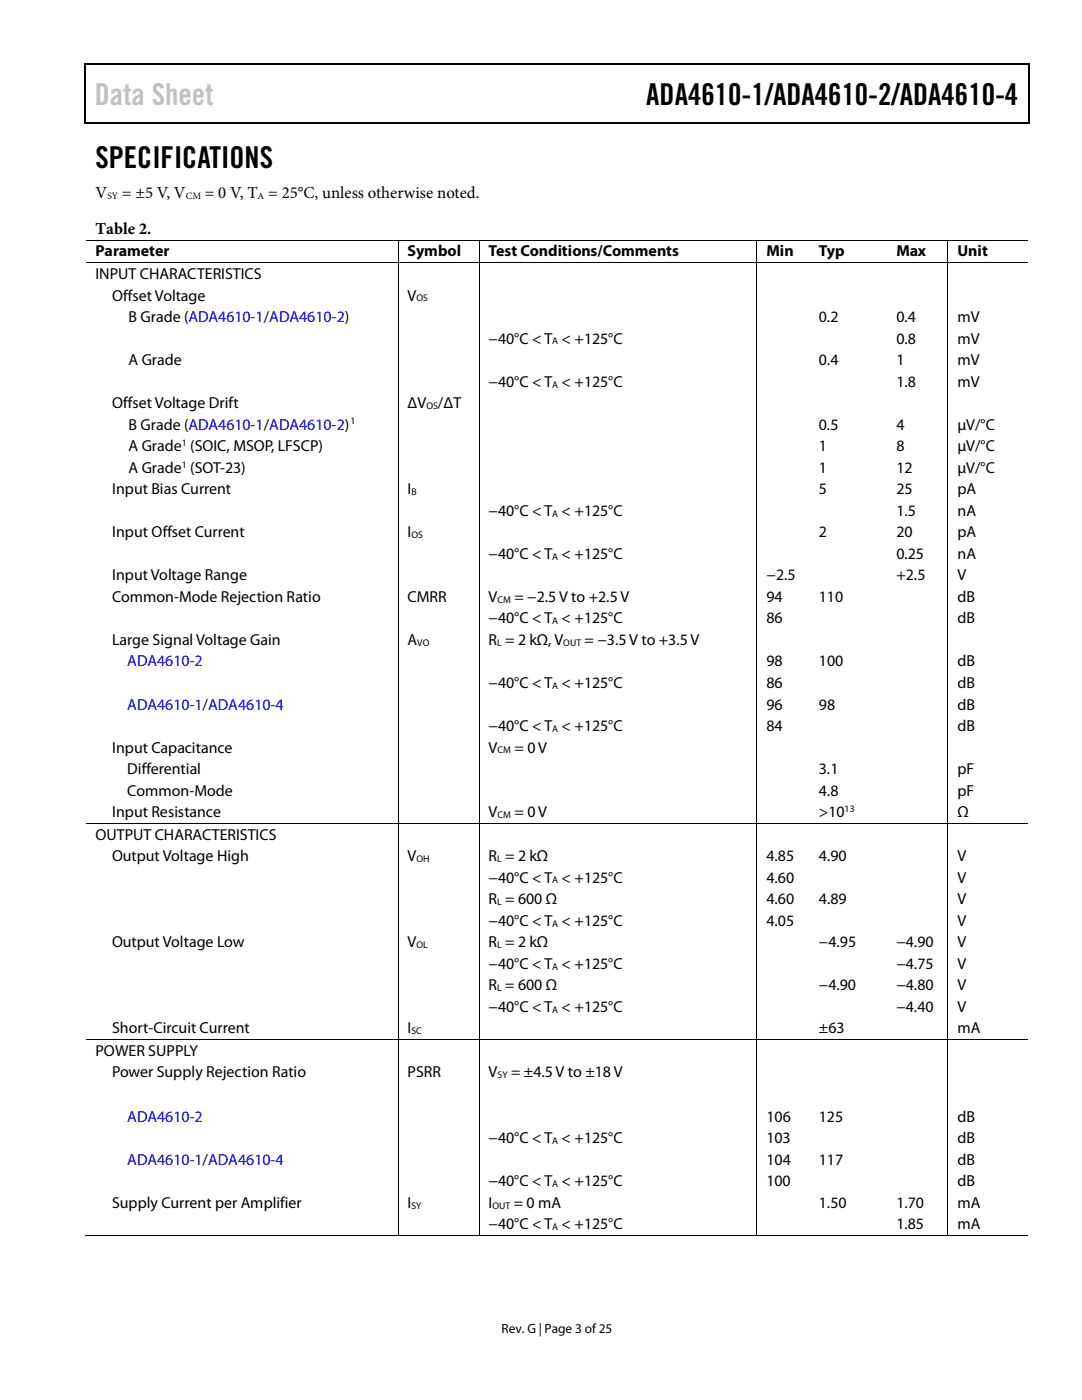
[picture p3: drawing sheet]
<svg xmlns="http://www.w3.org/2000/svg" width="216mm" height="279mm" viewBox="0 0 216 279" stroke-linecap="round" stroke-linejoin="round" font-family="sans-serif">
<defs><g id="words">
<text font-size="6" fill="#c1c1c1" x="18.9" y="20.9">Data Sheet</text>
<g font-size="6">
<text x="128.9" y="20.9">ADA4610-1/ADA4610-2/ADA4610-4</text>
<text x="19" y="33.6">SPECIFICATIONS</text>
</g>
<g font-size="3.3">
<text x="19" y="39.5">V</text>
<text x="24.3" y="39.5">= ±5 V, V</text>
<text x="40.9" y="39.5">= 0 V, T = 25°C, unless otherwise noted.</text>
<text x="19" y="46.7">Table 2.</text>
</g>
<g font-size="3.2">
<text x="19" y="51.2">Parameter</text>
<text x="81.3" y="51.2">Symbol</text>
<text x="97.5" y="51.2">Test Conditions/Comments</text>
<text x="152.9" y="51.2">Min</text>
<text x="163.4" y="51.2">Typ</text>
<text x="178.9" y="51.2">Max</text>
<text x="191" y="51.2">Unit</text>
<text x="19" y="55.7">INPUT CHARACTERISTICS</text>
<text x="22.4" y="60">Offset Voltage</text>
<text x="81.3" y="60">V</text>
<text x="25.7" y="64.3">B Grade (ADA4610-1/ADA4610-2)</text>
<text x="163.4" y="64.3">0.2</text>
<text x="178.9" y="64.3">0.4</text>
<text x="191.1" y="64.3">mV</text>
<text x="97.5" y="68.6">−40°C &lt; T &lt; +125°C</text>
<text x="178.9" y="68.6">0.8</text>
<text x="191" y="68.6">mV</text>
<text x="25.7" y="72.9">A Grade</text>
<text x="97.5" y="77.2">−40°C &lt; T &lt; +125°C</text>
<text x="163.4" y="72.9">0.4</text>
<text x="178.9" y="72.9">1</text>
<text x="178.9" y="77.2">1.8</text>
<text x="191" y="72.9">mV</text>
<text x="191" y="77.2">mV</text>
<text x="22.4" y="81.4">Offset Voltage Drift</text>
<text x="81.3" y="81.4">ΔV</text>
<text x="87.4" y="81.4">/ΔT</text>
<text x="25.7" y="85.8">B Grade (ADA4610-1/ADA4610-2)</text>
<text x="163.4" y="85.8">0.5</text>
<text x="178.9" y="85.8">4</text>
<text x="191.1" y="85.8">µV/°C</text>
<text x="25.7" y="90">A Grade (SOIC, MSOP, LFSCP)</text>
<text x="25.7" y="94.4">A Grade (SOT-23)</text>
<text x="163.4" y="94.4">1</text>
<text x="163.4" y="90">1</text>
<text x="178.9" y="94.4">12</text>
<text x="178.9" y="90">8</text>
<text x="191" y="94.4">µV/°C</text>
<text x="191" y="90">µV/°C</text>
<text x="22.4" y="98.6">Input Bias Current</text>
<text x="81.3" y="98.6">I</text>
<text x="163.4" y="98.6">5</text>
<text x="178.9" y="98.6">25</text>
<text x="191.1" y="98.6">pA</text>
<text x="22.4" y="107.2">Input Offset Current</text>
<text x="81.3" y="107.2">I</text>
<text x="97.5" y="103">−40°C &lt; T &lt; +125°C</text>
<text x="163.4" y="107.2">2</text>
<text x="178.9" y="103">1.5</text>
<text x="178.9" y="107.2">20</text>
<text x="191" y="103">nA</text>
<text x="191.1" y="107.2">pA</text>
<text x="97.5" y="111.5">−40°C &lt; T &lt; +125°C</text>
<text x="178.9" y="111.5">0.25</text>
<text x="191" y="111.5">nA</text>
<text x="22.4" y="115.8">Input Voltage Range</text>
<text x="152.9" y="115.8">−2.5</text>
<text x="178.9" y="115.8">+2.5</text>
<text x="191" y="115.8">V</text>
<text x="22.4" y="120.1">Common-Mode Rejection Ratio</text>
<text x="81.3" y="120.1">CMRR</text>
<text x="97.5" y="124.4">−40°C &lt; T &lt; +125°C</text>
<text x="97.5" y="120.1">V</text>
<text x="102.7" y="120.1">= −2.5V to +2.5 V</text>
<text x="152.9" y="120.1">94</text>
<text x="152.9" y="124.4">86</text>
<text x="163.4" y="120.1">110</text>
<text x="191" y="120.1">dB</text>
<text x="191.1" y="124.4">dB</text>
<text x="22.4" y="128.7">Large Signal Voltage Gain</text>
<text x="81.3" y="128.7">A</text>
<text x="97.5" y="128.7">R = 2 kΩ, V</text>
<text x="116.6" y="128.7">= −3.5V to +3.5V</text>
<text x="97.5" y="137.3">−40°C &lt; T &lt; +125°C</text>
<text x="152.9" y="137.3">86</text>
<text x="153" y="133">98</text>
<text x="163.4" y="133">100</text>
<text x="191.1" y="133">dB</text>
<text x="191.1" y="137.3">dB</text>
<text x="153" y="141.6">96</text>
<text x="163.4" y="141.6">98</text>
<text x="191.1" y="141.6">dB</text>
<text x="97.5" y="145.9">−40°C &lt; T &lt; +125°C</text>
<text x="152.9" y="145.9">84</text>
<text x="191.1" y="145.9">dB</text>
<text x="22.4" y="150.2">Input Capacitance</text>
<text x="25.4" y="154.5">Differential</text>
<text x="97.5" y="150.2">V</text>
<text x="102.7" y="150.2">= 0 V</text>
<text x="163.4" y="154.5">3.1</text>
<text x="191.1" y="154.5">pF</text>
<text x="25.4" y="158.8">Common-Mode</text>
<text x="163.4" y="158.8">4.8</text>
<text x="191.1" y="158.8">pF</text>
<text x="19" y="167.6">OUTPUT CHARACTERISTICS</text>
<text x="22.4" y="163.1">Input Resistance</text>
<text x="97.5" y="163.1">V</text>
<text x="102.7" y="163.1">= 0 V</text>
<text x="163.4" y="163.1">&gt;10</text>
<text x="191" y="163.1">Ω</text>
<text x="22.4" y="171.9">Output Voltage High</text>
<text x="81.3" y="171.9">V</text>
<text x="97.5" y="171.9">R = 2 kΩ</text>
<text x="153" y="171.9">4.85</text>
<text x="163.4" y="171.9">4.90</text>
<text x="191.1" y="171.9">V</text>
<text x="97.5" y="176.1">−40°C &lt; T &lt; +125°C</text>
<text x="152.9" y="176.1">4.60</text>
<text x="191.1" y="176.1">V</text>
<text x="97.5" y="180.5">R = 600 Ω</text>
<text x="97.5" y="184.7">−40°C &lt; T &lt; +125°C</text>
<text x="152.9" y="184.7">4.05</text>
<text x="153" y="180.5">4.60</text>
<text x="163.4" y="180.5">4.89</text>
<text x="191.1" y="184.7">V</text>
<text x="191.1" y="180.5">V</text>
<text x="22.4" y="189.1">Output Voltage Low</text>
<text x="81.3" y="189.1">V</text>
<text x="97.5" y="189.1">R = 2 kΩ</text>
<text x="163.4" y="189.1">−4.95</text>
<text x="178.9" y="189.1">−4.90</text>
<text x="191.1" y="189.1">V</text>
<text x="97.5" y="193.3">−40°C &lt; T &lt; +125°C</text>
<text x="97.5" y="197.6">R = 600 Ω</text>
<text x="163.4" y="197.6">−4.90</text>
<text x="178.9" y="193.3">−4.75</text>
<text x="178.9" y="197.6">−4.80</text>
<text x="191" y="193.3">V</text>
<text x="191.1" y="197.6">V</text>
<text x="97.5" y="201.9">−40°C &lt; T &lt; +125°C</text>
<text x="178.9" y="201.9">−4.40</text>
<text x="191" y="201.9">V</text>
<text x="22.4" y="206.2">Short-Circuit Current</text>
<text x="81.3" y="206.2">I</text>
<text x="163.4" y="206.2">±63</text>
<text x="191.1" y="206.2">mA</text>
<text x="19" y="210.7">POWER SUPPLY</text>
<text x="22.4" y="215">Power Supply Rejection Ratio</text>
<text x="81.3" y="215">PSRR</text>
<text x="97.5" y="215">V</text>
<text x="102" y="215">= ±4.5 V to ±18 V</text>
<text x="153" y="223.9">106</text>
<text x="163.4" y="223.9">125</text>
<text x="191" y="223.9">dB</text>
<text x="97.5" y="228.2">−40°C &lt; T &lt; +125°C</text>
<text x="152.9" y="228.2">103</text>
<text x="153" y="232.5">104</text>
<text x="163.4" y="232.5">117</text>
<text x="191" y="228.2">dB</text>
<text x="191" y="232.5">dB</text>
<text x="97.5" y="236.8">−40°C &lt; T &lt; +125°C</text>
<text x="152.9" y="236.8">100</text>
<text x="191" y="236.8">dB</text>
<text x="22.4" y="241.1">Supply Current per Amplifier</text>
<text x="81.3" y="241.1">I</text>
<text x="97.5" y="245.4">−40°C &lt; T &lt; +125°C</text>
<text x="97.5" y="241.1">I</text>
<text x="102.5" y="241.1">= 0 mA</text>
<text x="163.4" y="241.1">1.50</text>
<text x="178.9" y="241.1">1.70</text>
<text x="178.9" y="245.4">1.85</text>
<text x="191" y="241.1">mA</text>
<text x="191" y="245.4">mA</text>
</g>
<g font-size="3.2" fill="#00f">
<text x="25.4" y="133">ADA4610-2</text>
<text x="25.4" y="141.6">ADA4610-1/ADA4610-4</text>
<text x="25.4" y="223.9">ADA4610-2</text>
<text x="25.4" y="232.5">ADA4610-1/ADA4610-4</text>
</g>
<text font-size="2.7" x="100.1" y="266">Rev. G | Page 3 of25</text>
<g font-size="1.9">
<text x="21.4" y="39.7">SY</text>
<text x="37.1" y="39.7">CM</text>
<text x="51.4" y="39.7">A</text>
<text x="83.1" y="60.2">OS</text>
<text x="110.2" y="68.7">A</text>
<text x="110.2" y="77.3">A</text>
<text x="85.1" y="81.6">OS</text>
<text x="36.3" y="89">1</text>
<text x="69.9" y="84.7">1</text>
<text x="36.3" y="93.3">1</text>
<text x="82.1" y="98.8">B</text>
<text x="82.1" y="107.4">OS</text>
<text x="110.2" y="103.1">A</text>
<text x="110.2" y="111.7">A</text>
<text x="99.3" y="120.3">CM</text>
<text x="110.2" y="124.6">A</text>
<text x="83.3" y="128.9">VO</text>
<text x="99.2" y="128.9">L</text>
<text x="112.4" y="128.9">OUT</text>
<text x="110.2" y="137.5">A</text>
<text x="110.2" y="146">A</text>
<text x="99.3" y="150.4">CM</text>
<text x="99.3" y="163.2">CM</text>
<text x="168.5" y="162">13</text>
<text x="83.1" y="172">OH</text>
<text x="99.2" y="172">L</text>
<text x="110.2" y="176.3">A</text>
<text x="99.2" y="180.6">L</text>
<text x="110.2" y="184.9">A</text>
<text x="83.1" y="189.2">OL</text>
<text x="99.2" y="189.2">L</text>
<text x="99.2" y="197.8">L</text>
<text x="110.2" y="193.5">A</text>
<text x="110.2" y="202.1">A</text>
<text x="82.1" y="206.4">SC</text>
<text x="99.3" y="215.2">SY</text>
<text x="110.2" y="228.3">A</text>
<text x="110.2" y="236.9">A</text>
<text x="82.1" y="241.3">SY</text>
<text x="98.3" y="241.3">OUT</text>
<text x="110.2" y="245.5">A</text>
</g>
</g></defs>
<g fill="#000">
<path d="M16.9 12.7h.2v1h-.2zM16.9 12.7h.2v.3h-.2zM82.5 12.7h.3v.3h-.3zM205.1 12.7h.3v1h-.3zM205.1 12.7h.3v.3h-.3zM16.9 24.4h.2v.2h-.2zM82.3 24.4h.2v.2h-.2zM205.1 24.4h.3v.2h-.3zM79.3 47.8h.2v.2h-.2zM79.3 52.4h.2v.1h-.2zM95.5 47.8h.2v.2h-.2zM95.5 52.4h.2v.1h-.2z"/>
<path d="M151 47.8h.1v.2h-.1zM151 52.4h.1v.1h-.1zM161.5 47.8h.2v.2h-.2zM161.5 52.4h.2v.1h-.2zM177 47.8h.1v.2h-.1zM177 52.4h.1v.1h-.1zM189.1 47.8h.1v.2h-.1zM189.1 52.4h.1v.1h-.1zM79.3 164.3h.2v.1h-.2zM95.5 164.3h.2v.1h-.2zM151 164.3h.1v.1h-.1zM161.5 164.3h.2v.1h-.2z"/>
<path d="M177 164.3h.1v.1h-.1zM189.1 164.3h.1v.1h-.1zM79.3 207.4h.2v.2h-.2zM95.5 207.4h.2v.2h-.2zM151 207.4h.1v.2h-.1zM161.5 207.4h.2v.2h-.2zM177 207.4h.1v.2h-.1zM189.1 207.4h.1v.2h-.1zM79.3 246.5h.2v.2h-.2zM95.5 246.5h.2v.2h-.2zM151 246.5h.1v.2h-.1zM161.2 246.5h.2v.2h-.2z"/>
<path d="M176.7 246.5h.2v.2h-.2zM189.1 246.5h.1v.2h-.1z"/>
</g>
<path d="M17 13.7v10.7M17.1 12.8h65.4M82.8 12.8h122.3M205.2 13.7v10.7M17.1 24.5h188" fill="none" stroke="#000" stroke-width=".25"/>
<g fill="none" stroke="#000" stroke-width=".2">
<path d="M17.1 47.9h62.2M17.1 52.5h62.2M79.4 48v4.4M79.4 52.5v111.8M79.5 47.9h16M79.5 52.5h16M95.6 48v4.4M95.6 52.5v111.8M95.7 47.9h55.3M95.7 52.5h55.3M151 48v4.4M151 52.5v111.8"/>
<path d="M151.1 47.9h10.4M151.1 52.5h10.4M161.7 47.9h15.3M161.7 52.5h15.3M177.1 47.9h12M177.1 52.5h12M189.1 48v4.4M189.1 52.5v111.8M189.2 47.9h15.9M189.2 52.5h15.9M17.1 164.3h62.2M79.4 164.4v43"/>
<path d="M79.5 164.3h16M95.6 164.4v43M95.7 164.3h55.3M151 164.4v43M151.1 164.3h10.4M161.7 164.3h15.3M177.1 164.3h12M189.1 164.4v43M189.2 164.3h15.9M17.1 207.5h62.2M79.4 207.6v38.9M79.5 207.5h16"/>
<path d="M95.6 207.6v38.9M95.7 207.5h55.3M151 207.6v38.9M151.1 207.5h10.4M161.7 207.5h15.3M177.1 207.5h12M189.1 207.6v38.9M189.2 207.5h15.9M16.9 246.6h62.4M79.5 246.6h16M95.7 246.6h55.3M151.1 246.6h38"/>
<path d="M189.2 246.6h15.9"/>
</g>
<use href="#words"/>
</svg>
